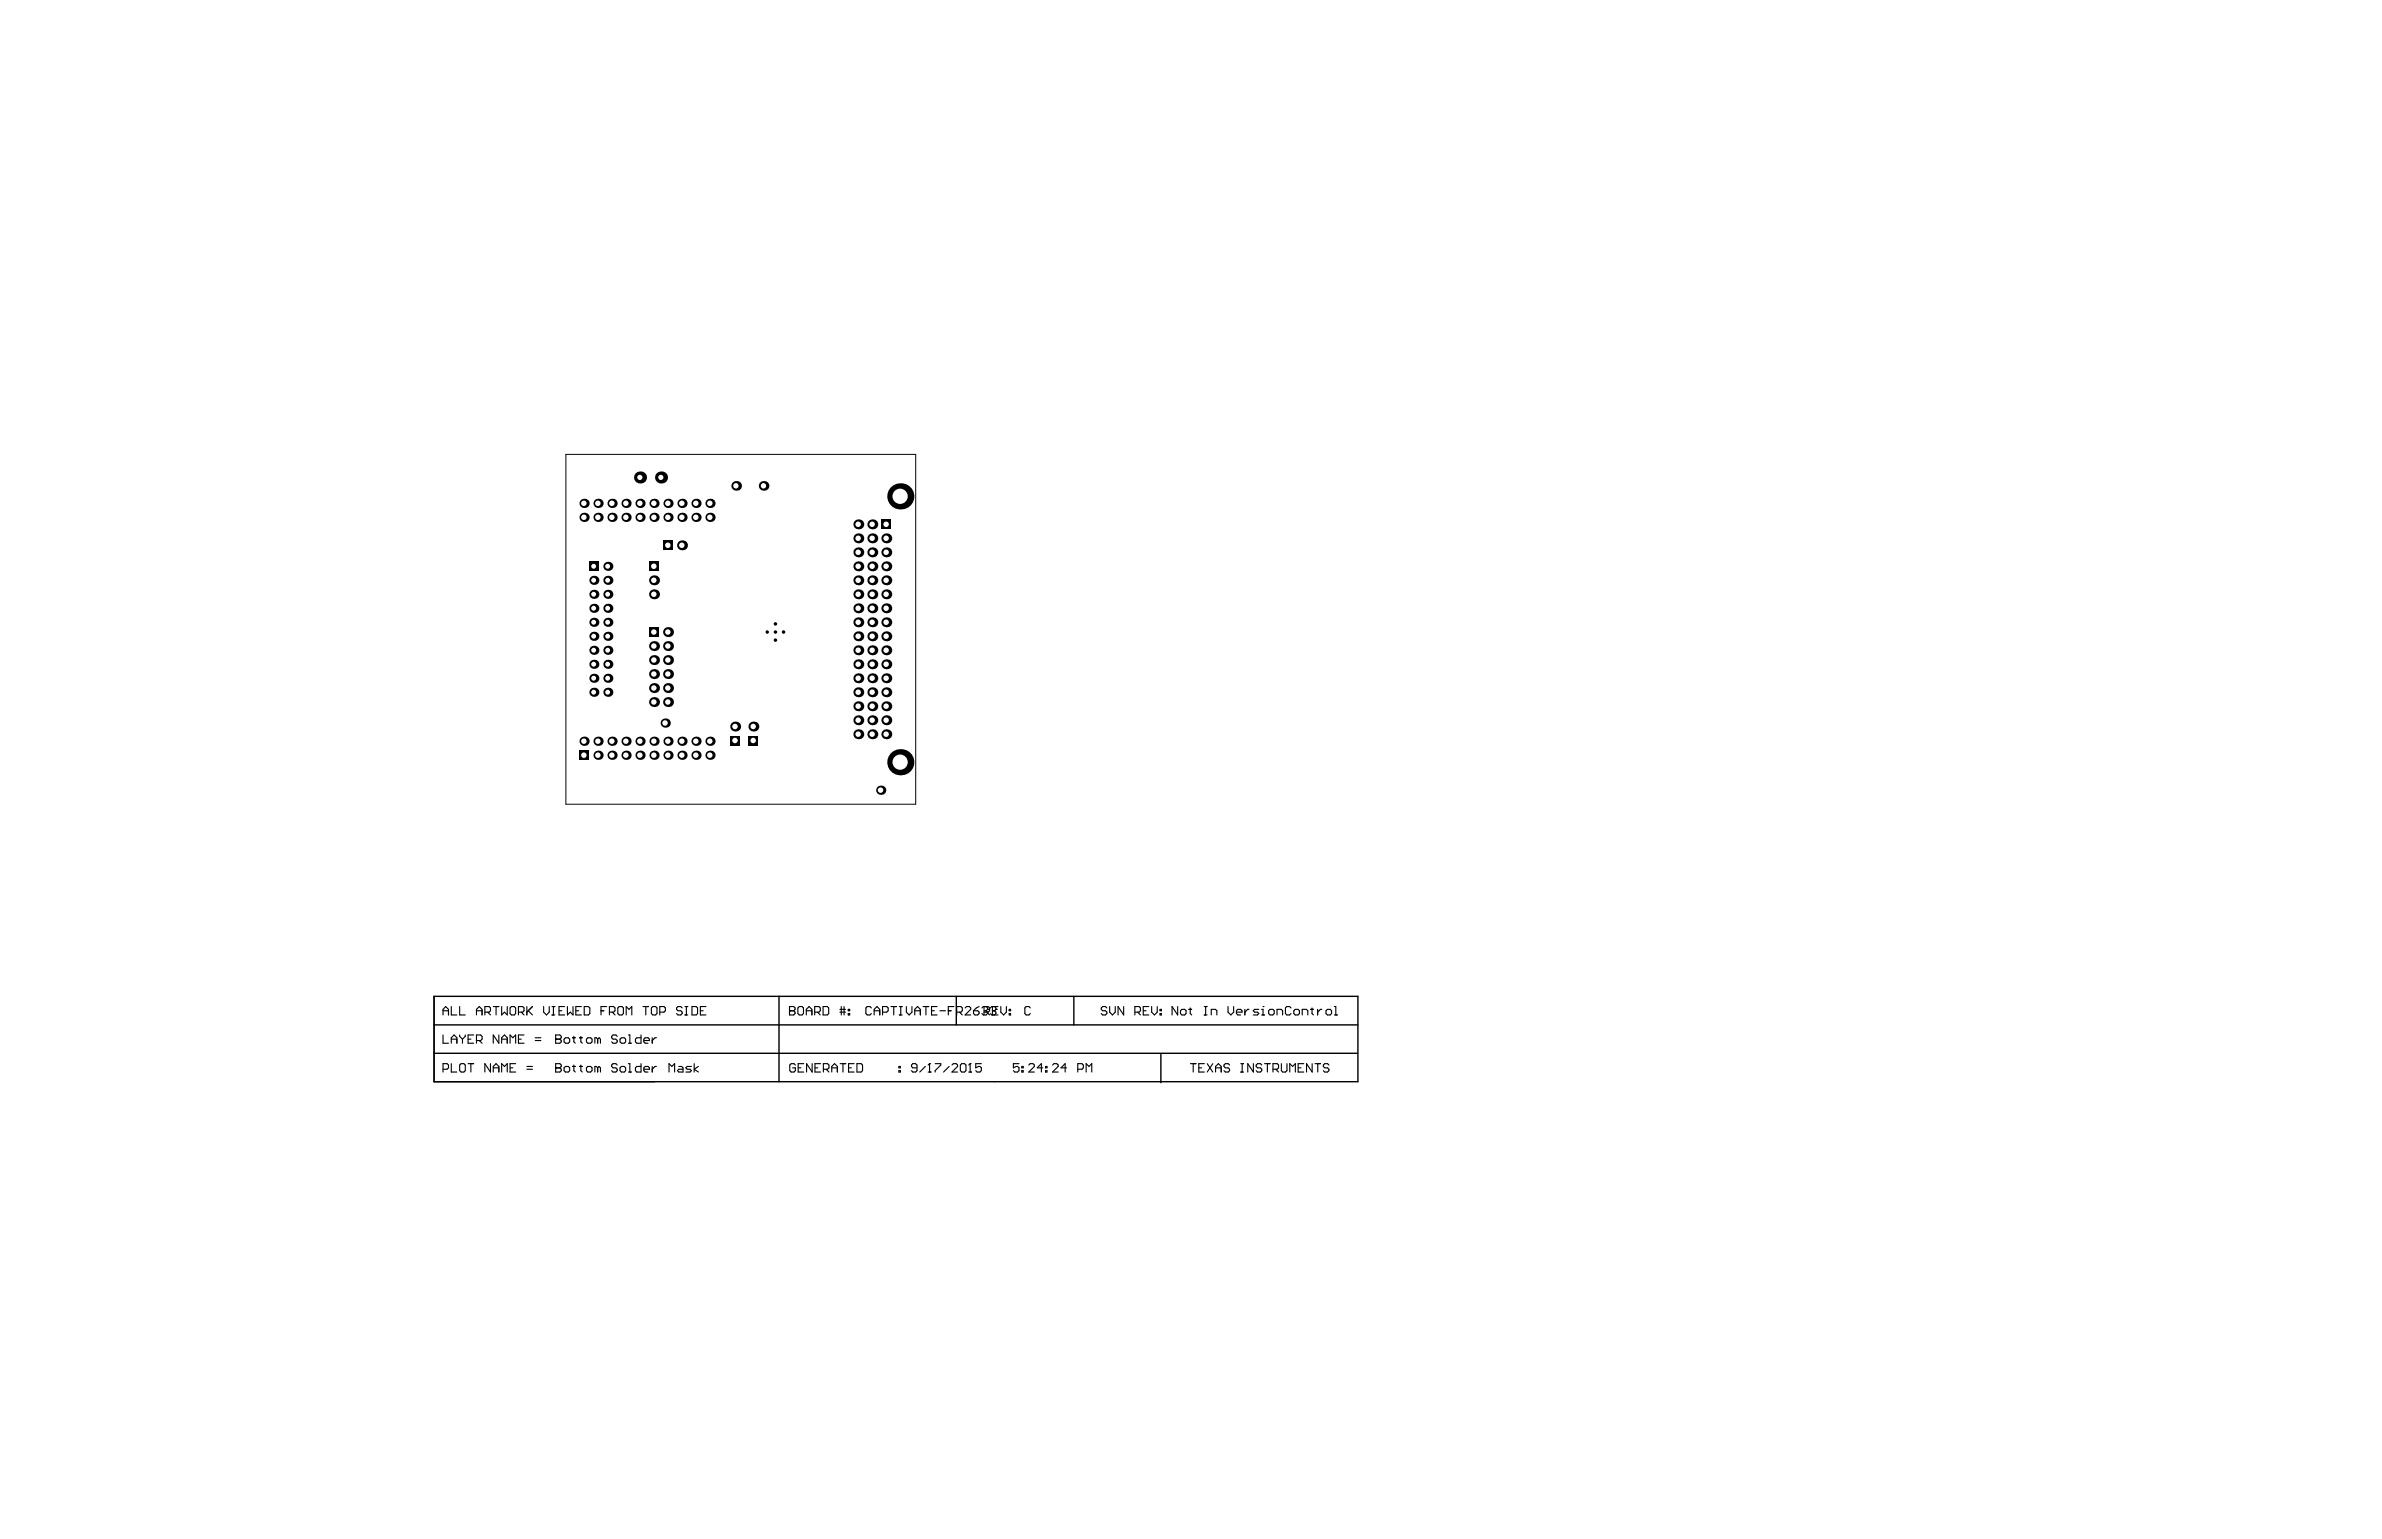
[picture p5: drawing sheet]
<svg xmlns="http://www.w3.org/2000/svg" width="432mm" height="279mm" viewBox="0 0 432 279" stroke-linecap="round" stroke-linejoin="round" font-family="sans-serif">
<path d="M102.6 82.4h63.4v63.4h-63.4z" fill="none" stroke="#000" stroke-width=".18"/>
<path d="M78.7 180.7h167.5v15.4h-167.5zM78.7 191h167.4M78.7 185.8h167.5M141.2 180.7v15.4M173.4 180.7v5.1M194.7 180.7v5.1M210.4 191.2v5.1" fill="none" stroke="#000" stroke-width=".25"/>
<g fill="none" stroke="#000" stroke-width=".2">
<path d="M80.3 184v-1l.5-.5 .5 .5v1M80.3 187.7v1.5h1M80.3 193.9h.7l.3-.3v-.5l-.3-.2h-.7v1.5M80.3 183.3h1M81.8 182.5v1.5h1M81.8 189.2v-1l.5-.5 .5 .5v1M81.8 192.9v1.5h1M81.8 188.4h1M83.3 182.5v1.5h1M83.3 187.7v.2l.5 .5M83.6 192.9h.5l.2 .2v1l-.2 .3h-.5l-.3-.3v-1zM83.8 188.4v.8"/>
<path d="M84.3 187.7v.2l-.5 .5M84.9 192.9h1M84.9 188.4h.5M85.4 192.9v1.5M85.9 187.7h-1v1.5h1M86.4 183.3h1M86.4 188.7h.7l.3-.3v-.5l-.3-.2h-.7v1.5M86.4 184v-1l.5-.5 .5 .5v1M86.9 188.7l.5 .5M87.9 183.5h.8l.2-.2v-.5l-.2-.3h-.8v1.5M88.4 183.5l.5 .5M88.9 192.9v1.5l-1-1.5v1.5"/>
<path d="M89.4 194.4v-1l.5-.5 .5 .5v1M89.4 193.6h1M89.4 182.5h1M89.9 182.5v1.5M90.4 187.7v1.5l-1-1.5v1.5M90.9 182.5v1.5l.5-.5 .6 .5v-1.5M90.9 189.2v-1l.5-.5 .6 .5v1M90.9 194.4v-1.5l.5 .5 .6-.5v1.5M90.9 188.4h1.1M92.5 193.6h.5M92.5 189.2v-1.5l.5 .5 .5-.5v1.5M92.7 182.5h.5l.3 .3v1l-.3 .2h-.5l-.2-.2v-1z"/>
<path d="M93.5 192.9h-1v1.5h1M94 183.5h.7l.3-.2v-.5l-.3-.3h-.7v1.5M94 188.4h.5M94.5 183.5l.5 .5M95 187.7h-1v1.5h1M95.5 193.9h1M95.5 193.4h1M95.5 182.5v1.5M95.8 183.3l.7 .7M96.5 182.5l-1 1M97 188.7h1M97 188.2h1"/>
<path d="M98.5 182.5v1l.6 .5 .5-.5v-1M100.1 184h.5M100.1 182.5h.5M100.3 182.5v1.5M100.7 193.6h.1M100.7 188.4h.1M100.7 192.9h.8l.2 .2v.3l-.2 .2 .2 .3v.2l-.2 .3h-.8zM100.7 193.6h.8M100.7 187.7h.8l.2 .2v.3l-.2 .2 .2 .3v.2l-.2 .3h-.8zM100.7 188.4h.8M101.3 183.3h.5M102.4 182.5h-1.1v1.5h1.1"/>
<path d="M102.5 193.4h.5l.3 .2v.5l-.3 .3h-.5l-.2-.3v-.5zM102.5 188.2h.5l.3 .2v.5l-.3 .3h-.5l-.2-.3v-.5zM102.9 182.5v1.5l.5-.5 .5 .5v-1.5M103.8 193.4h.5M103.8 188.2h.5M104 187.9v1l.3 .3M104 193.1v1l.3 .3M104.4 183.3h.5M105 193.4h.5M105 188.2h.5M105.3 187.9v1l.2 .3M105.3 193.1v1l.2 .3"/>
<path d="M105.4 182.5h-1v1.5h1M105.9 182.5h.8l.2 .3v1l-.2 .2h-.8zM106.6 193.4h.5l.2 .2v.5l-.2 .3h-.5l-.3-.3v-.5zM106.6 188.2h.5l.2 .2v.5l-.2 .3h-.5l-.3-.3v-.5zM108.3 193.6l-.2-.2h-.3v1M108.3 188.4l-.2-.2h-.3v1M108.3 188.4v.8M108.3 193.6v.8M108.3 193.6l.3-.2 .2 .2v.8M108.3 188.4l.3-.2 .2 .2v.8M108.9 183.3h.6M110 182.5h-1.1v1.5"/>
<path d="M110.5 183.5h.7l.3-.2v-.5l-.3-.3h-.7v1.5M111 183.5l.5 .5M111.9 193.1l-.3-.2h-.5l-.2 .2v.3l.2 .2h.5l.3 .3v.2l-.3 .3h-.5l-.2-.3M111.9 187.9l-.3-.2h-.5l-.2 .2v.3l.2 .2h.5l.3 .3v.2l-.3 .3h-.5l-.2-.3M112.2 182.5h.6l.2 .3v1l-.2 .2h-.6l-.2-.2v-1zM112.7 193.4h.5l.2 .2v.5l-.2 .3h-.5l-.3-.3v-.5zM112.7 188.2h.5l.2 .2v.5l-.2 .3h-.5l-.3-.3v-.5zM113.5 184v-1.5l.5 .5 .5-.5v1.5M113.9 192.9h.3v1.5M113.9 194.4h.5M113.9 189.2h.5M113.9 187.7h.3v1.5"/>
<path d="M116.2 192.9v1.5h-.8l-.2-.3v-.5l.2-.2h.8M116.2 187.7v1.5h-.8l-.2-.3v-.5l.2-.2h.8M116.6 182.5h1M116.7 193.9h1v-.3l-.2-.2h-.5l-.3 .2v.5l.3 .3h.5M116.7 188.7h1v-.3l-.2-.2h-.5l-.3 .2v.5l.3 .3h.5M117.1 182.5v1.5M118.2 188.2v1M118.2 193.4v1M118.3 182.5h.5l.3 .3v1l-.3 .2h-.5l-.2-.2v-1zM119 193.4h-.3l-.5 .5M119 188.2h-.3l-.5 .5M119.6 183.5h.8l.2-.2v-.5l-.2-.3h-.8v1.5"/>
<path d="M121.3 194.4v-1.5l.5 .5 .5-.5v1.5M123.1 193.4h.5l.2 .2v.8h-.7l-.3-.3 .3-.2h.7M123.7 182.8l-.3-.3h-.5l-.3 .3v.2l.3 .3h.5l.3 .2v.3l-.3 .2h-.5l-.3-.2M124.2 184h.5M124.2 182.5h.5M124.4 182.5v1.5M125.3 193.4h-.7l-.3 .2 .3 .3h.5l.2 .2-.2 .3h-.8M125.4 182.5h.8l.3 .3v1l-.3 .2h-.8zM125.8 192.9v1.5M126.6 193.4l-.8 .5 .8 .5M127 183.3h.5M128 182.5h-1v1.5h1"/>
<path d="M143.1 183.3h.1M143.1 182.5h.8l.2 .3v.2l-.2 .3 .2 .2v.3l-.2 .2h-.8zM143.1 183.3h.8M144.2 193.1l-.3-.2h-.5l-.2 .2v1l.2 .3h.5l.3-.3v-.5h-.5M144.7 193.6h.5M144.9 182.5h.5l.3 .3v1l-.3 .2h-.5l-.3-.2v-1zM145.7 192.9h-1v1.5h1M146.2 183.3h1M146.2 184v-1l.5-.5 .5 .5v1M147.2 192.9v1.5l-1-1.5v1.5M147.7 183.5h.7l.3-.2v-.5l-.3-.3h-.7v1.5M147.7 193.6h.5"/>
<path d="M148.2 183.5l.5 .5M148.7 192.9h-1v1.5h1M149.2 182.5h.8l.2 .3v1l-.2 .2h-.8zM149.3 193.9h.7l.3-.3v-.5l-.3-.2h-.7v1.5M149.8 193.9l.5 .5M150.8 193.6h1M150.8 194.4v-1l.5-.5 .5 .5v1M152.2 183.5h1.1M152.2 183h1.1M152.3 192.9h1M152.5 182.5v1.5M152.8 192.9v1.5"/>
<path d="M153 182.5v1.5M153.8 183.8h.2v.2h-.2zM153.8 183h.2v.3h-.2zM153.8 193.6h.5M154.8 192.9h-1v1.5h1M155.3 192.9h.8l.3 .2v1l-.3 .3h-.8zM158 182.8l-.3-.3h-.5l-.2 .3v1l.2 .2h.5l.3-.2M158.5 183.3h1M158.5 184v-1l.5-.5 .5 .5v1M160 183.5h.7l.3-.2v-.5l-.3-.3h-.7v1.5M161.5 182.5h1M162 182.5v1.5"/>
<path d="M163 194.1h.2v.3h-.2zM163 193.4h.2v.2h-.2zM163 184h.5M163 182.5h.5M163.3 182.5v1.5M164.3 182.5v1l.5 .5 .5-.5v-1M165.8 183.3h1M165.8 184v-1l.5-.5 .5 .5v1M166.2 193.6h-.7l-.3-.2v-.3l.3-.2h.5l.2 .2v1l-.2 .3h-.5l-.3-.3M167.3 182.5h1.1M167.7 193.4l-1 1M167.8 182.5v1.5"/>
<path d="M168.3 194.4h.5M168.5 192.9h.1M168.5 192.9v1.5M168.5 192.9l-.2 .2M168.9 183.3h.5M169.5 192.9h1v.2l-1 1v.3M169.9 182.5h-1v1.5h1M170.4 183.3h1M171.9 183.3h.5M172.1 193.4l-1.1 1M172.6 193.1l.2-.2h.5l.3 .2v.3l-1 1h1M172.9 182.5h-1v1.5"/>
<path d="M173.4 183.5h.8l.2-.2v-.5l-.2-.3h-.8v1.5M173.9 183.5l.5 .5M174.3 192.9h.6l.2 .2v1l-.2 .3h-.6l-.2-.3v-1zM175 182.8l.2-.3h.5l.3 .3v.2l-1 1h1M175.6 194.4h.5M175.9 192.9h.1M175.9 192.9v1.5M175.9 192.9l-.3 .2M176.5 183.3h.7l.3 .2v.3l-.3 .2h-.5l-.2-.2zM177.5 182.5l-.5 .3-.5 .5M177.9 192.9h-1v.7l.5-.2h.2l.3 .2v.5l-.3 .3h-.5l-.2-.3M178 182.8l.2-.3h.9l.3 .3v.5l-.3 .2h-.7"/>
<path d="M178.4 182.5v1.5M178.5 183.3h.3M178.8 183.3l.2 .2v.3l-.2 .2h-.6l-.2-.2M178.8 182.5l.2 .3v.2M178.9 183.5l.5 .5M179 183h.1M179 183l-.2 .3M179.5 183.8l.3 .2h1.1M179.9 183.3h.5M179.9 182.5v1.5M180.3 182.5l.2 .3v.2M180.5 183h.1"/>
<path d="M180.5 183l-.2 .3 .2 .2v.3l-.2 .2M180.9 182.5h-1.1l-.3 .3M181.4 182.5v1l.5 .5 .5-.5v-1M182.9 183.8h.3v.2h-.3zM182.9 183h.3v.3h-.3zM184.7 192.9h-1v.7l.5-.2h.3l.2 .2v.5l-.2 .3h-.5l-.3-.3M185.2 194.1h.3v.3h-.3zM185.2 193.4h.3v.2h-.3zM186.5 193.1l.2-.2h.6l.2 .2v.3l-1 1h1M186.8 182.8l-.3-.3h-.5l-.2 .3v1l.2 .2h.5l.3-.2M189 193.6h-1l.8-.7v1.5M189.5 194.1h.3v.3h-.3z"/>
<path d="M189.5 193.4h.3v.2h-.3zM190.8 193.1l.3-.2h.5l.2 .2v.3l-1 1h1M193.3 193.6h-1l.8-.7v1.5M195.4 193.9h.7l.3-.3v-.5l-.3-.2h-.7v1.5M196.9 194.4v-1.5l.5 .5 .5-.5v1.5M200.6 182.8l-.2-.3h-.5l-.3 .3v.2l.3 .3h.5l.2 .2v.3l-.2 .2h-.5l-.3-.2M201.2 182.5v1l.5 .5 .5-.5v-1M203.7 182.5v1.5l-1-1.5v1.5M205.7 183.5h.8l.2-.2v-.5l-.2-.3h-.8v1.5M206.2 183.5l.5 .5M207.2 183.3h.6M208.3 182.5h-1.1v1.5h1.1"/>
<path d="M208.8 182.5v1l.5 .5 .5-.5v-1M210.3 183.8h.2v.2h-.2zM210.3 183h.2v.3h-.2zM213.5 182.5v1.5l-1-1.5v1.5M214.2 183h.6l.2 .3v.5l-.2 .2h-.6l-.2-.2v-.5zM215.5 183h.5M215.8 182.8v1l.2 .2M215.8 192.9h1M216.3 192.9v1.5M217.3 193.6h.5M218.3 184h.5M218.3 182.5h.5"/>
<path d="M218.3 192.9h-1v1.5h1M218.6 182.5v1.5M218.8 192.9l1.1 1.5M219.6 184v-1h.7l.3 .3v.7M219.9 192.9l-1.1 1.5M220.4 193.6h1M220.4 194.4v-1l.5-.5 .5 .5v1M222.6 182.5v1l.5 .5 .5-.5v-1M222.9 193.1l-.3-.2h-.5l-.2 .2v.3l.2 .2h.5l.3 .3v.2l-.3 .3h-.5l-.2-.3M224.1 183.5h1.1v-.2l-.3-.3h-.5l-.3 .3v.5l.3 .2h.5M224.9 192.9h.5M224.9 194.4h.5"/>
<path d="M225.2 192.9v1.5M225.7 183v1M226.4 183h-.2l-.5 .5M227.2 192.9v1.5l-1-1.5v1.5M228.2 183h-.8l-.2 .3 .2 .2h.5l.3 .3-.3 .2h-.7M228.7 184h.5M228.7 183h.3v1M228.7 193.1l-.2-.2h-.5l-.3 .2v.3l.3 .2h.5l.2 .3v.2l-.2 .3h-.5l-.3-.3M229 182.5h.1M229.2 192.9h1.1M229.7 192.9v1.5M230.2 183h.5l.3 .3v.5l-.3 .2h-.5l-.2-.2v-.5z"/>
<path d="M230.8 193.9h.7l.3-.3v-.5l-.3-.2h-.7v1.5M231.3 193.9l.5 .5M231.5 184v-1h.8l.2 .3v.7M232.3 192.9v1.2l.2 .3h.5l.3-.3v-1.2M233.8 194.4v-1.5l.5 .5 .5-.5v1.5M234 182.8l-.2-.3h-.5l-.3 .3v1l.3 .2h.5l.2-.2M234.8 183h.5l.3 .3v.5l-.3 .2h-.5l-.3-.2v-.5zM235.3 193.6h.5M236.1 184v-1h.7l.3 .3v.7M236.3 192.9h-1v1.5h1M237.6 183h.5M237.8 182.8v1l.3 .2"/>
<path d="M237.9 192.9v1.5l-1.1-1.5v1.5M238.4 192.9h1M238.9 183v1M238.9 192.9v1.5M239.6 183h-.2l-.5 .5M240.6 183h.5l.3 .3v.5l-.3 .2h-.5l-.2-.2v-.5zM240.9 193.1l-.2-.2h-.6l-.2 .2v.3l.2 .2h.6l.2 .3v.2l-.2 .3h-.6l-.2-.3M241.9 184h.5M241.9 182.5h.2v1.5"/>
</g>
<g fill="#000">
<circle cx="110.2" cy="117.9" r=".82"/>
<circle cx="139.1" cy="114.6" r=".31"/>
<circle cx="140.6" cy="113.1" r=".32"/>
<circle cx="140.6" cy="116.1" r=".32"/>
<circle cx="140.6" cy="114.6" r=".32"/>
<circle cx="142" cy="114.6" r=".32"/>
</g>
<circle cx="110.2" cy="117.9" r=".44" fill="#fff"/>
<circle cx="110.2" cy="107.8" r=".82" fill="#000"/>
<circle cx="110.2" cy="107.7" r=".44" fill="#fff"/>
<path d="M135.7 133.4h1.8v1.8h-1.8z" fill-rule="evenodd" fill="#000"/>
<circle cx="136.5" cy="134.3" r=".49" fill="#fff"/>
<circle cx="110.2" cy="125.5" r=".82" fill="#000"/>
<circle cx="110.2" cy="125.5" r=".44" fill="#fff"/>
<circle cx="110.2" cy="123" r=".82" fill="#000"/>
<circle cx="110.2" cy="123" r=".44" fill="#fff"/>
<circle cx="110.2" cy="120.4" r=".82" fill="#000"/>
<circle cx="110.2" cy="120.4" r=".44" fill="#fff"/>
<circle cx="110.2" cy="112.8" r=".82" fill="#000"/>
<circle cx="110.2" cy="112.8" r=".44" fill="#fff"/>
<circle cx="110.2" cy="110.3" r=".82" fill="#000"/>
<circle cx="110.2" cy="110.3" r=".44" fill="#fff"/>
<circle cx="110.2" cy="105.2" r=".82" fill="#000"/>
<circle cx="110.2" cy="105.2" r=".44" fill="#fff"/>
<circle cx="110.2" cy="102.7" r=".82" fill="#000"/>
<circle cx="110.2" cy="102.7" r=".44" fill="#fff"/>
<circle cx="138.4" cy="88.1" r=".88" fill="#000"/>
<circle cx="138.4" cy="88.1" r=".49" fill="#fff"/>
<circle cx="110.2" cy="115.4" r=".82" fill="#000"/>
<circle cx="110.2" cy="115.4" r=".44" fill="#fff"/>
<circle cx="136.6" cy="131.7" r=".9" fill="#000"/>
<circle cx="136.5" cy="131.7" r=".49" fill="#fff"/>
<circle cx="105.9" cy="134.4" r=".84" fill="#000"/>
<circle cx="105.8" cy="134.4" r=".49" fill="#fff"/>
<circle cx="108.4" cy="134.4" r=".84" fill="#000"/>
<circle cx="108.4" cy="134.4" r=".49" fill="#fff"/>
<circle cx="107.7" cy="117.9" r=".82" fill="#000"/>
<circle cx="107.6" cy="117.9" r=".44" fill="#fff"/>
<circle cx="107.7" cy="107.8" r=".82" fill="#000"/>
<circle cx="107.6" cy="107.7" r=".44" fill="#fff"/>
<circle cx="108.4" cy="93.8" r=".84" fill="#000"/>
<circle cx="108.4" cy="93.8" r=".49" fill="#fff"/>
<circle cx="105.9" cy="93.8" r=".84" fill="#000"/>
<circle cx="105.8" cy="93.8" r=".49" fill="#fff"/>
<circle cx="113.5" cy="134.4" r=".84" fill="#000"/>
<circle cx="113.5" cy="134.4" r=".49" fill="#fff"/>
<circle cx="116" cy="134.4" r=".84" fill="#000"/>
<circle cx="116" cy="134.4" r=".49" fill="#fff"/>
<circle cx="116" cy="93.8" r=".84" fill="#000"/>
<circle cx="116" cy="93.8" r=".49" fill="#fff"/>
<circle cx="113.5" cy="93.8" r=".84" fill="#000"/>
<circle cx="113.5" cy="93.8" r=".49" fill="#fff"/>
<circle cx="121.1" cy="134.4" r=".84" fill="#000"/>
<circle cx="121.1" cy="134.4" r=".49" fill="#fff"/>
<circle cx="123.6" cy="134.4" r=".84" fill="#000"/>
<circle cx="123.6" cy="134.4" r=".49" fill="#fff"/>
<circle cx="123.6" cy="93.8" r=".84" fill="#000"/>
<circle cx="123.6" cy="93.8" r=".49" fill="#fff"/>
<circle cx="121.1" cy="93.8" r=".84" fill="#000"/>
<circle cx="121.1" cy="93.8" r=".49" fill="#fff"/>
<circle cx="128.7" cy="134.4" r=".84" fill="#000"/>
<circle cx="128.7" cy="134.4" r=".49" fill="#fff"/>
<path d="M132.4 133.4h1.8v1.8h-1.8z" fill-rule="evenodd" fill="#000"/>
<circle cx="133.2" cy="134.3" r=".49" fill="#fff"/>
<circle cx="128.7" cy="93.8" r=".84" fill="#000"/>
<circle cx="128.7" cy="93.8" r=".49" fill="#fff"/>
<circle cx="155.6" cy="128.1" r=".9" fill="#000"/>
<circle cx="155.6" cy="128" r=".49" fill="#fff"/>
<circle cx="155.6" cy="117.9" r=".9" fill="#000"/>
<circle cx="155.6" cy="117.9" r=".49" fill="#fff"/>
<circle cx="155.6" cy="107.8" r=".9" fill="#000"/>
<circle cx="155.6" cy="107.7" r=".49" fill="#fff"/>
<circle cx="155.6" cy="97.6" r=".9" fill="#000"/>
<circle cx="155.6" cy="97.6" r=".49" fill="#fff"/>
<circle cx="160.7" cy="128.1" r=".9" fill="#000"/>
<circle cx="160.6" cy="128" r=".49" fill="#fff"/>
<circle cx="160.7" cy="117.9" r=".9" fill="#000"/>
<circle cx="160.6" cy="117.9" r=".49" fill="#fff"/>
<circle cx="160.7" cy="107.8" r=".9" fill="#000"/>
<circle cx="160.6" cy="107.7" r=".49" fill="#fff"/>
<circle cx="160.7" cy="97.6" r=".9" fill="#000"/>
<circle cx="160.6" cy="97.6" r=".49" fill="#fff"/>
<circle cx="108.4" cy="136.9" r=".84" fill="#000"/>
<circle cx="108.4" cy="136.9" r=".49" fill="#fff"/>
<path d="M105 136.1h1.7v1.7h-1.7z" fill-rule="evenodd" fill="#000"/>
<circle cx="105.8" cy="136.9" r=".49" fill="#fff"/>
<circle cx="107.7" cy="125.5" r=".82" fill="#000"/>
<circle cx="107.6" cy="125.5" r=".44" fill="#fff"/>
<circle cx="107.7" cy="123" r=".82" fill="#000"/>
<circle cx="107.6" cy="123" r=".44" fill="#fff"/>
<circle cx="107.7" cy="120.4" r=".82" fill="#000"/>
<circle cx="107.6" cy="120.4" r=".44" fill="#fff"/>
<circle cx="107.7" cy="112.8" r=".82" fill="#000"/>
<circle cx="107.6" cy="112.8" r=".44" fill="#fff"/>
<circle cx="107.7" cy="110.3" r=".82" fill="#000"/>
<circle cx="107.6" cy="110.3" r=".44" fill="#fff"/>
<circle cx="107.7" cy="105.2" r=".82" fill="#000"/>
<circle cx="107.6" cy="105.2" r=".44" fill="#fff"/>
<path d="M106.8 101.8h1.7v1.7h-1.7z" fill-rule="evenodd" fill="#000"/>
<circle cx="107.6" cy="102.7" r=".44" fill="#fff"/>
<circle cx="116" cy="136.9" r=".84" fill="#000"/>
<circle cx="116" cy="136.9" r=".49" fill="#fff"/>
<circle cx="113.5" cy="136.9" r=".84" fill="#000"/>
<circle cx="113.5" cy="136.9" r=".49" fill="#fff"/>
<circle cx="116" cy="86.6" r="1.09" fill="#000"/>
<circle cx="116" cy="86.6" r=".47" fill="#fff"/>
<circle cx="123.6" cy="136.9" r=".84" fill="#000"/>
<circle cx="123.6" cy="136.9" r=".49" fill="#fff"/>
<circle cx="121.1" cy="136.9" r=".84" fill="#000"/>
<circle cx="121.1" cy="136.9" r=".49" fill="#fff"/>
<circle cx="121.1" cy="127.3" r=".9" fill="#000"/>
<circle cx="121.1" cy="127.3" r=".49" fill="#fff"/>
<circle cx="120.6" cy="131.1" r=".84" fill="#000"/>
<circle cx="120.6" cy="131.1" r=".49" fill="#fff"/>
<circle cx="121.1" cy="117.1" r=".9" fill="#000"/>
<circle cx="121.1" cy="117.1" r=".49" fill="#fff"/>
<circle cx="121.1" cy="119.7" r=".9" fill="#000"/>
<circle cx="121.1" cy="119.7" r=".49" fill="#fff"/>
<circle cx="121.1" cy="122.2" r=".9" fill="#000"/>
<circle cx="121.1" cy="122.2" r=".49" fill="#fff"/>
<circle cx="121.1" cy="114.6" r=".9" fill="#000"/>
<circle cx="121.1" cy="114.6" r=".49" fill="#fff"/>
<circle cx="119.8" cy="86.6" r="1.09" fill="#000"/>
<circle cx="119.8" cy="86.6" r=".47" fill="#fff"/>
<circle cx="128.7" cy="136.9" r=".84" fill="#000"/>
<circle cx="128.7" cy="136.9" r=".49" fill="#fff"/>
<circle cx="133.5" cy="88.1" r=".88" fill="#000"/>
<circle cx="133.4" cy="88.1" r=".49" fill="#fff"/>
<circle cx="155.6" cy="133.1" r=".9" fill="#000"/>
<circle cx="155.6" cy="133.1" r=".49" fill="#fff"/>
<circle cx="155.6" cy="130.6" r=".9" fill="#000"/>
<circle cx="155.6" cy="130.6" r=".49" fill="#fff"/>
<circle cx="155.6" cy="125.5" r=".9" fill="#000"/>
<circle cx="155.6" cy="125.5" r=".49" fill="#fff"/>
<circle cx="155.6" cy="120.4" r=".9" fill="#000"/>
<circle cx="155.6" cy="120.4" r=".49" fill="#fff"/>
<circle cx="155.6" cy="123" r=".9" fill="#000"/>
<circle cx="155.6" cy="123" r=".49" fill="#fff"/>
<circle cx="155.6" cy="112.8" r=".9" fill="#000"/>
<circle cx="155.6" cy="112.8" r=".49" fill="#fff"/>
<circle cx="155.6" cy="110.3" r=".9" fill="#000"/>
<circle cx="155.6" cy="110.3" r=".49" fill="#fff"/>
<circle cx="155.6" cy="105.2" r=".9" fill="#000"/>
<circle cx="155.6" cy="105.2" r=".49" fill="#fff"/>
<circle cx="155.6" cy="102.7" r=".9" fill="#000"/>
<circle cx="155.6" cy="102.7" r=".49" fill="#fff"/>
<circle cx="155.6" cy="95.1" r=".9" fill="#000"/>
<circle cx="155.6" cy="95.1" r=".49" fill="#fff"/>
<circle cx="160.7" cy="133.1" r=".9" fill="#000"/>
<circle cx="160.6" cy="133.1" r=".49" fill="#fff"/>
<circle cx="160.7" cy="130.6" r=".9" fill="#000"/>
<circle cx="160.6" cy="130.6" r=".49" fill="#fff"/>
<circle cx="160.7" cy="125.5" r=".9" fill="#000"/>
<circle cx="160.6" cy="125.5" r=".49" fill="#fff"/>
<circle cx="160.7" cy="123" r=".9" fill="#000"/>
<circle cx="160.6" cy="123" r=".49" fill="#fff"/>
<circle cx="160.7" cy="120.4" r=".9" fill="#000"/>
<circle cx="160.6" cy="120.4" r=".49" fill="#fff"/>
<circle cx="160.7" cy="110.3" r=".9" fill="#000"/>
<circle cx="160.6" cy="110.3" r=".49" fill="#fff"/>
<circle cx="160.7" cy="112.8" r=".9" fill="#000"/>
<circle cx="160.6" cy="112.8" r=".49" fill="#fff"/>
<circle cx="160.7" cy="102.7" r=".9" fill="#000"/>
<circle cx="160.6" cy="102.7" r=".49" fill="#fff"/>
<circle cx="160.7" cy="105.2" r=".9" fill="#000"/>
<circle cx="160.6" cy="105.2" r=".49" fill="#fff"/>
<path d="M159.8 94.2h1.8v1.8h-1.8z" fill-rule="evenodd" fill="#000"/>
<circle cx="160.6" cy="95.1" r=".49" fill="#fff"/>
<circle cx="107.7" cy="115.4" r=".82" fill="#000"/>
<circle cx="107.6" cy="115.4" r=".44" fill="#fff"/>
<circle cx="105.9" cy="91.3" r=".84" fill="#000"/>
<circle cx="105.8" cy="91.3" r=".49" fill="#fff"/>
<circle cx="108.4" cy="91.3" r=".84" fill="#000"/>
<circle cx="108.4" cy="91.3" r=".49" fill="#fff"/>
<circle cx="113.5" cy="91.3" r=".84" fill="#000"/>
<circle cx="113.5" cy="91.3" r=".49" fill="#fff"/>
<circle cx="116" cy="91.3" r=".84" fill="#000"/>
<circle cx="116" cy="91.3" r=".49" fill="#fff"/>
<circle cx="121.1" cy="124.8" r=".9" fill="#000"/>
<circle cx="121.1" cy="124.7" r=".49" fill="#fff"/>
<circle cx="121.1" cy="91.3" r=".84" fill="#000"/>
<circle cx="121.1" cy="91.3" r=".49" fill="#fff"/>
<circle cx="123.6" cy="91.3" r=".84" fill="#000"/>
<circle cx="123.6" cy="91.3" r=".49" fill="#fff"/>
<path d="M120.2 98h1.8v1.8h-1.8z" fill-rule="evenodd" fill="#000"/>
<circle cx="121.1" cy="98.9" r=".49" fill="#fff"/>
<circle cx="123.6" cy="98.9" r=".9" fill="#000"/>
<circle cx="123.6" cy="98.9" r=".49" fill="#fff"/>
<circle cx="133.3" cy="131.7" r=".9" fill="#000"/>
<circle cx="133.2" cy="131.7" r=".49" fill="#fff"/>
<circle cx="128.7" cy="91.3" r=".84" fill="#000"/>
<circle cx="128.7" cy="91.3" r=".49" fill="#fff"/>
<circle cx="155.6" cy="115.4" r=".9" fill="#000"/>
<circle cx="155.6" cy="115.4" r=".49" fill="#fff"/>
<circle cx="155.6" cy="100.1" r=".9" fill="#000"/>
<circle cx="155.6" cy="100.1" r=".49" fill="#fff"/>
<circle cx="160.7" cy="115.4" r=".9" fill="#000"/>
<circle cx="160.6" cy="115.4" r=".49" fill="#fff"/>
<circle cx="163.2" cy="90" r="2.37" fill="#000"/>
<circle cx="163.2" cy="90" r="1.38" fill="#fff"/>
<circle cx="160.7" cy="100.1" r=".9" fill="#000"/>
<circle cx="160.6" cy="100.1" r=".49" fill="#fff"/>
<circle cx="163.2" cy="138.2" r="2.37" fill="#000"/>
<circle cx="163.2" cy="138.2" r="1.38" fill="#fff"/>
<circle cx="111" cy="134.4" r=".84" fill="#000"/>
<circle cx="110.9" cy="134.4" r=".49" fill="#fff"/>
<circle cx="118.6" cy="134.4" r=".84" fill="#000"/>
<circle cx="118.5" cy="134.4" r=".49" fill="#fff"/>
<circle cx="126.2" cy="134.4" r=".84" fill="#000"/>
<circle cx="126.1" cy="134.4" r=".49" fill="#fff"/>
<circle cx="118.6" cy="107.8" r=".9" fill="#000"/>
<circle cx="118.5" cy="107.7" r=".49" fill="#fff"/>
<circle cx="126.2" cy="93.8" r=".84" fill="#000"/>
<circle cx="126.1" cy="93.8" r=".49" fill="#fff"/>
<circle cx="118.6" cy="93.8" r=".84" fill="#000"/>
<circle cx="118.5" cy="93.8" r=".49" fill="#fff"/>
<circle cx="111" cy="93.8" r=".84" fill="#000"/>
<circle cx="110.9" cy="93.8" r=".49" fill="#fff"/>
<circle cx="158.1" cy="128.1" r=".9" fill="#000"/>
<circle cx="158.1" cy="128" r=".49" fill="#fff"/>
<circle cx="158.1" cy="117.9" r=".9" fill="#000"/>
<circle cx="158.1" cy="117.9" r=".49" fill="#fff"/>
<circle cx="158.1" cy="107.8" r=".9" fill="#000"/>
<circle cx="158.1" cy="107.7" r=".49" fill="#fff"/>
<circle cx="158.1" cy="97.6" r=".9" fill="#000"/>
<circle cx="158.1" cy="97.6" r=".49" fill="#fff"/>
<circle cx="126.2" cy="136.9" r=".84" fill="#000"/>
<circle cx="126.1" cy="136.9" r=".49" fill="#fff"/>
<circle cx="118.6" cy="136.9" r=".84" fill="#000"/>
<circle cx="118.5" cy="136.9" r=".49" fill="#fff"/>
<circle cx="111" cy="136.9" r=".84" fill="#000"/>
<circle cx="110.9" cy="136.9" r=".49" fill="#fff"/>
<circle cx="118.6" cy="127.3" r=".9" fill="#000"/>
<circle cx="118.5" cy="127.3" r=".49" fill="#fff"/>
<circle cx="118.6" cy="117.1" r=".9" fill="#000"/>
<circle cx="118.5" cy="117.1" r=".49" fill="#fff"/>
<circle cx="118.6" cy="119.7" r=".9" fill="#000"/>
<circle cx="118.5" cy="119.7" r=".49" fill="#fff"/>
<circle cx="118.6" cy="122.2" r=".9" fill="#000"/>
<circle cx="118.5" cy="122.2" r=".49" fill="#fff"/>
<path d="M117.7 113.7h1.8v1.8h-1.8z" fill-rule="evenodd" fill="#000"/>
<circle cx="118.5" cy="114.6" r=".49" fill="#fff"/>
<path d="M117.7 101.8h1.8v1.8h-1.8z" fill-rule="evenodd" fill="#000"/>
<circle cx="118.5" cy="102.7" r=".49" fill="#fff"/>
<circle cx="118.6" cy="105.2" r=".9" fill="#000"/>
<circle cx="118.5" cy="105.2" r=".49" fill="#fff"/>
<circle cx="159.7" cy="143.3" r=".84" fill="#000"/>
<circle cx="159.6" cy="143.3" r=".49" fill="#fff"/>
<circle cx="158.1" cy="133.1" r=".9" fill="#000"/>
<circle cx="158.1" cy="133.1" r=".49" fill="#fff"/>
<circle cx="158.1" cy="130.6" r=".9" fill="#000"/>
<circle cx="158.1" cy="130.6" r=".49" fill="#fff"/>
<circle cx="158.1" cy="125.5" r=".9" fill="#000"/>
<circle cx="158.1" cy="125.5" r=".49" fill="#fff"/>
<circle cx="158.1" cy="123" r=".9" fill="#000"/>
<circle cx="158.1" cy="123" r=".49" fill="#fff"/>
<circle cx="158.1" cy="120.4" r=".9" fill="#000"/>
<circle cx="158.1" cy="120.4" r=".49" fill="#fff"/>
<circle cx="158.1" cy="110.3" r=".9" fill="#000"/>
<circle cx="158.1" cy="110.3" r=".49" fill="#fff"/>
<circle cx="158.1" cy="112.8" r=".9" fill="#000"/>
<circle cx="158.1" cy="112.8" r=".49" fill="#fff"/>
<circle cx="158.1" cy="102.7" r=".9" fill="#000"/>
<circle cx="158.1" cy="102.7" r=".49" fill="#fff"/>
<circle cx="158.1" cy="105.2" r=".9" fill="#000"/>
<circle cx="158.1" cy="105.2" r=".49" fill="#fff"/>
<circle cx="158.1" cy="95.1" r=".9" fill="#000"/>
<circle cx="158.1" cy="95.1" r=".49" fill="#fff"/>
<circle cx="118.6" cy="124.8" r=".9" fill="#000"/>
<circle cx="118.5" cy="124.7" r=".49" fill="#fff"/>
<circle cx="111" cy="91.3" r=".84" fill="#000"/>
<circle cx="110.9" cy="91.3" r=".49" fill="#fff"/>
<circle cx="118.6" cy="91.3" r=".84" fill="#000"/>
<circle cx="118.5" cy="91.3" r=".49" fill="#fff"/>
<circle cx="126.2" cy="91.3" r=".84" fill="#000"/>
<circle cx="126.1" cy="91.3" r=".49" fill="#fff"/>
<circle cx="158.1" cy="115.4" r=".9" fill="#000"/>
<circle cx="158.1" cy="115.4" r=".49" fill="#fff"/>
<circle cx="158.1" cy="100.1" r=".9" fill="#000"/>
<circle cx="158.1" cy="100.1" r=".49" fill="#fff"/>
</svg>
